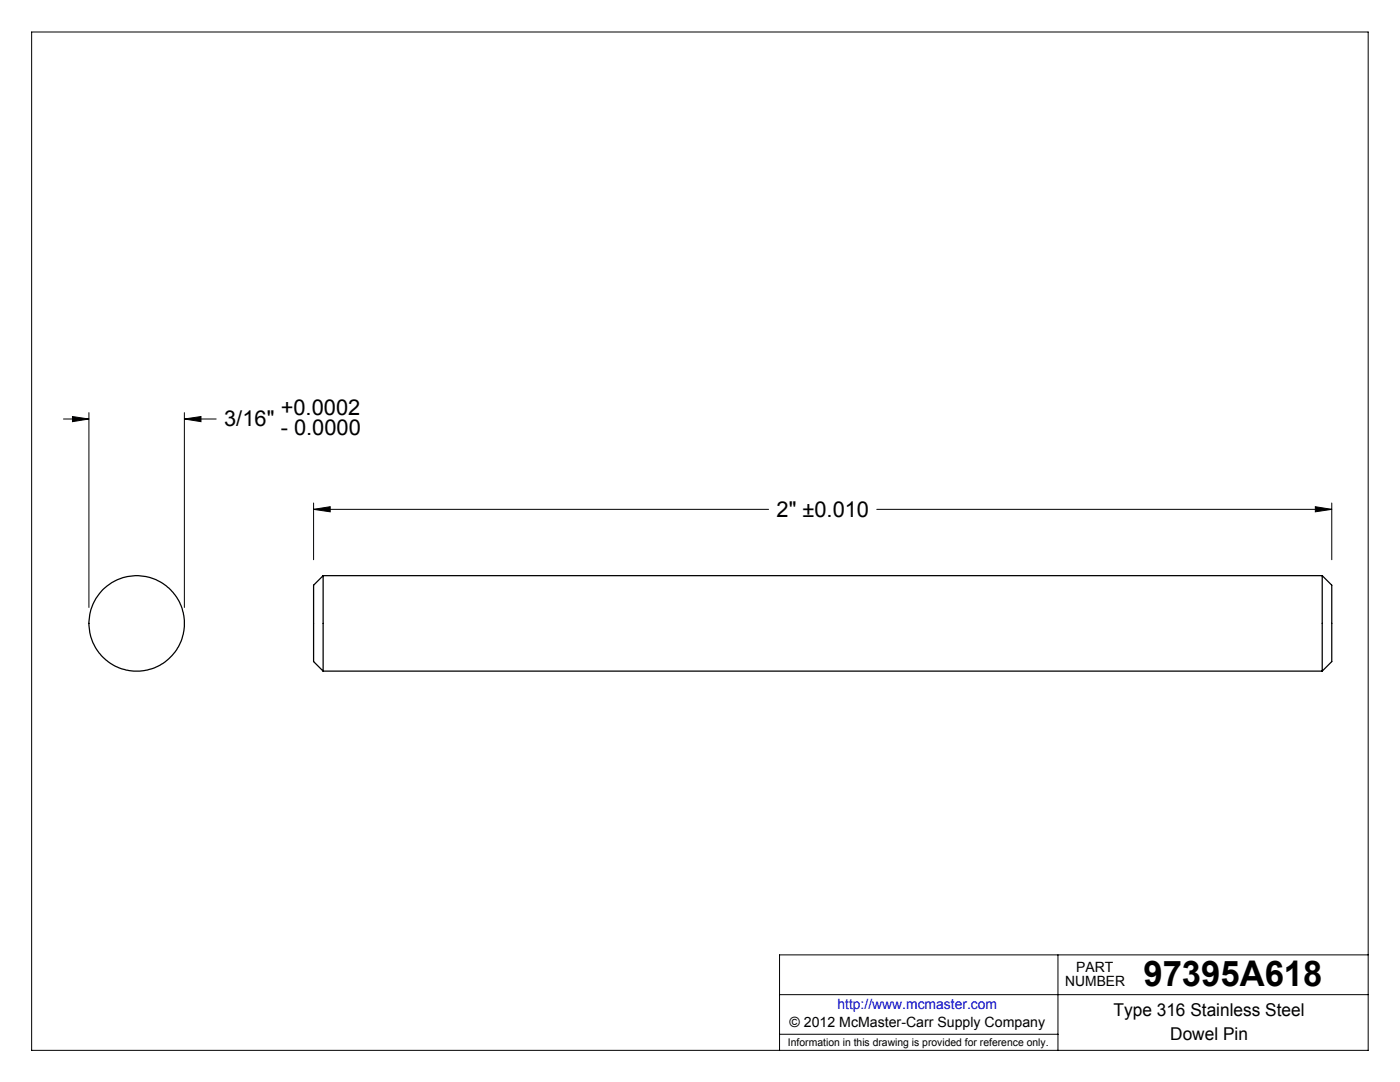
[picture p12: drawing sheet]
<svg xmlns="http://www.w3.org/2000/svg" width="279mm" height="216mm" viewBox="0 0 279 216" stroke-linecap="round" stroke-linejoin="round" font-family="sans-serif">
<defs><g id="words">
<text font-size="7.1" x="228.2" y="196.8">97395A618</text>
<g font-size="4.4">
<text x="56" y="82.7">+0.0002</text>
<text x="44.7" y="85.1">3/16&quot;</text>
<text x="56" y="86.9">- 0.0000</text>
<text x="155" y="103.1">2&quot; ±0.010</text>
</g>
<g font-size="3.5">
<text x="222.2" y="202.8">Type 316 Stainless Steel</text>
<text x="233.5" y="207.5">Dowel Pin</text>
</g>
<g font-size="2.8">
<text x="212.6" y="196.8">NUMBER</text>
<text x="214.8" y="194">PART</text>
<text x="157.6" y="204.9">© 2012 McMaster-Carr Supply Company</text>
</g>
<text font-size="2.8" fill="#00f" x="167.1" y="201.4">http://www.mcmaster.com</text>
<text font-size="2.1" x="157.3" y="208.6">Information in this drawing is provided for reference only.</text>
</g></defs>
<g fill="none" stroke="#000" stroke-width=".2">
<path d="M6.3 6.4h266.7v203.2h-266.7zM12.7 83.6h5M14.5 83.1l3.2 .5-3.2 .5zM17.7 82.3v38.9M36.8 83.6l3.3-.5v1zM36.8 82.3v38.9M36.8 83.6h6.3M62.6 101.6l3.3-.5v1zM62.6 100.4v11.3M62.6 101.6h90.8M175 101.6h90.8M262.5 101.1l3.3 .5-3.3 .5z"/>
<path d="M265.8 100.4v11.3M155.6 198.5h117.4M211.1 190.5v19.1M273 190.5h-117.4v19.1M155.6 206.4h55.5"/>
</g>
<path d="M14.5 83.1l3.2 .5-3.2 .5zM36.8 83.6l3.3-.5v1zM262.5 101.1l3.3 .5-3.3 .5zM62.6 101.6l3.3-.5v1z" fill="#000"/>
<g fill="none" stroke="#000" stroke-width=".25">
<path d="M64.5 114.9l-1.9 1.9v15.2l1.9 1.9M64.5 114.9v19M64.5 114.9h199.4M263.9 114.9v19M263.9 114.9l1.9 1.9v15.2l-1.9 1.9M64.5 133.9h199.4"/>
<circle cx="27.3" cy="124.4" r="9.5"/>
</g>
<use href="#words"/>
</svg>
